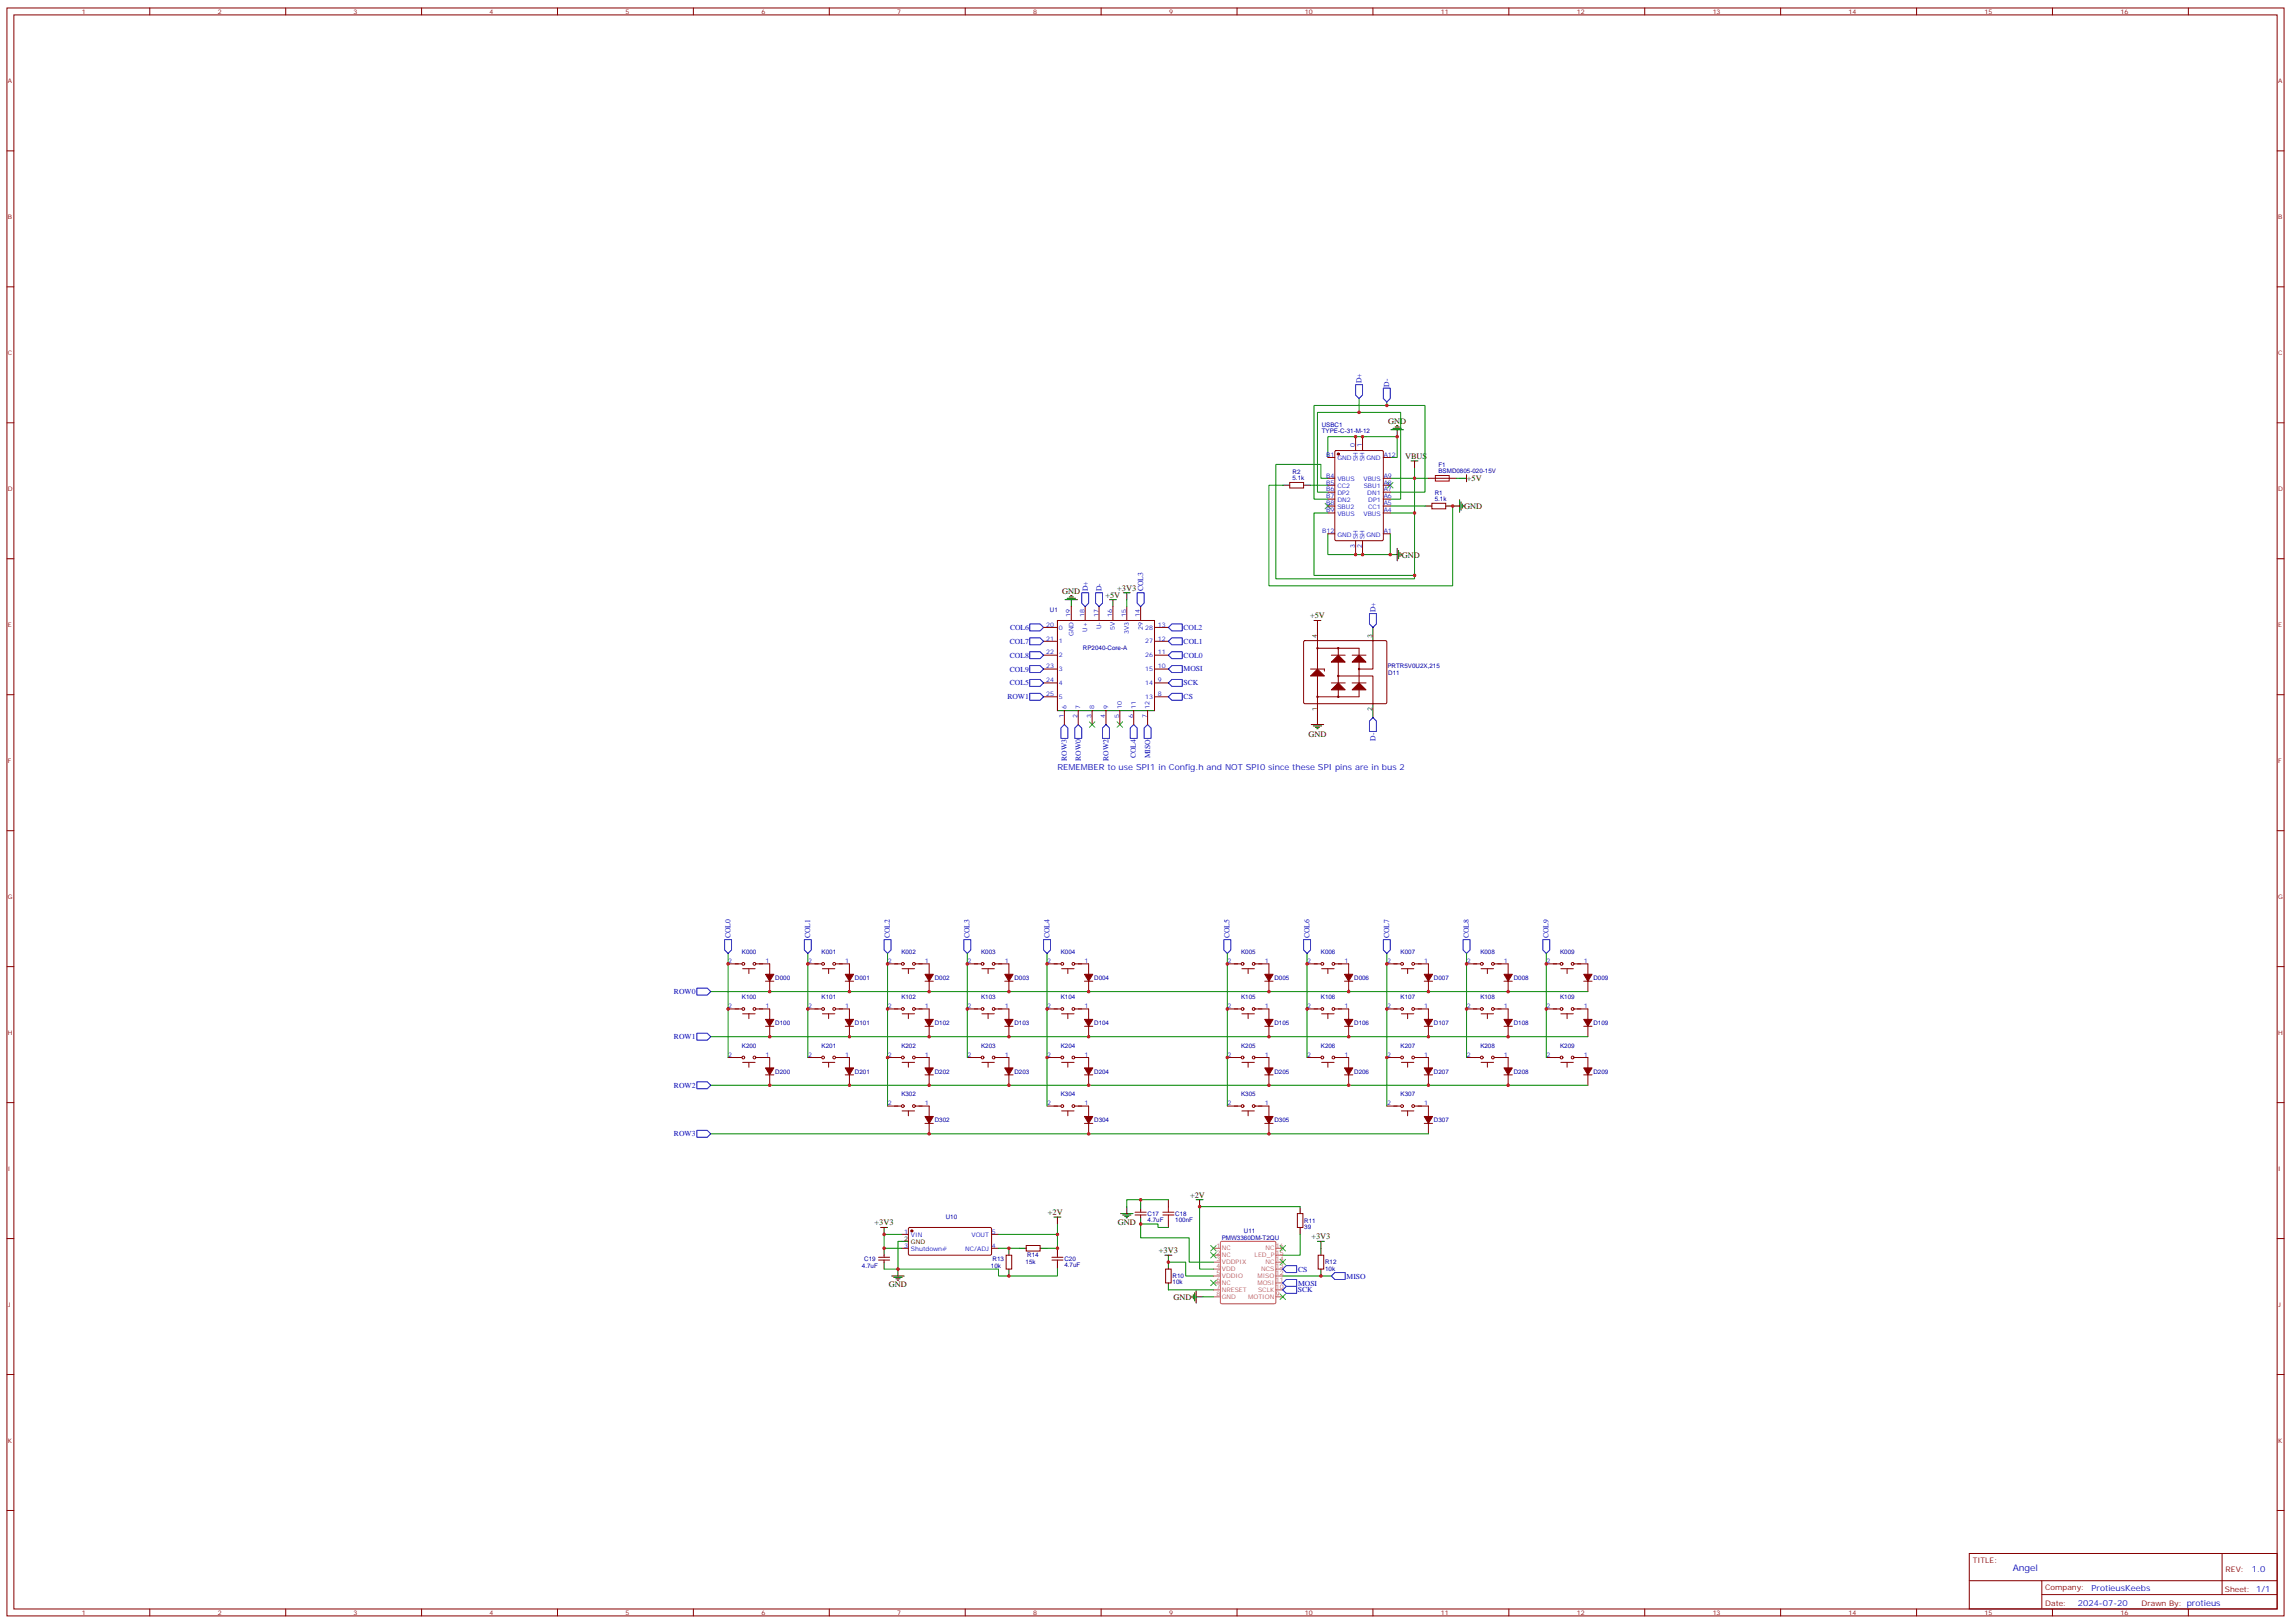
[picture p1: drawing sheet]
<svg xmlns="http://www.w3.org/2000/svg" width="1166mm" height="825mm" viewBox="0 0 1166 825" stroke-linecap="round" stroke-linejoin="round" font-family="sans-serif">
<defs><g id="words">
<text font-size="4.6" fill="#00f" x="1024" y="799">Angel</text>
<g font-size="4.2">
<text x="706" y="215">GND</text>
<text x="715" y="233">VBUS</text>
<text x="746" y="245">+5V</text>
<text x="745" y="259">GND</text>
<text x="713" y="284">GND</text>
<text x="540" y="302">GND</text>
<text x="562" y="304">+5V</text>
<text x="568" y="300">+3V3</text>
<text x="666" y="315">+5V</text>
<text x="666" y="375">GND</text>
<text x="605" y="609">+2V</text>
<text x="533" y="618">+2V</text>
<text x="445" y="623">+3V3</text>
<text x="569" y="623">GND</text>
<text x="667" y="630">+3V3</text>
<text x="590" y="637">+3V3</text>
<text x="452" y="655">GND</text>
<text x="597" y="661">GND</text>
</g>
<g font-size="4.2" fill="#00f">
<text x="538" y="391">REMEMBER to use SPI1 in Config.h and NOT SPI0 since these SPI pins are in bus 2</text>
<text x="1146" y="799">1.0</text>
<text x="1064" y="809">ProtieusKeebs</text>
<text x="1057" y="817">2024-07-20</text>
</g>
<g font-size="3.9" fill="#00f">
<text x="693" y="195" transform="rotate(-90 693 195)">D+</text>
<text x="707" y="197" transform="rotate(-90 707 197)">D-</text>
<text x="553" y="301" transform="rotate(-90 553 301)">D+</text>
<text x="560" y="301" transform="rotate(-90 560 301)">D-</text>
<text x="582" y="301" transform="rotate(-90 582 301)">COL3</text>
<text x="700" y="311" transform="rotate(-90 700 311)">D+</text>
<text x="514" y="320">COL6</text>
<text x="602" y="320">COL2</text>
<text x="514" y="327">COL7</text>
<text x="602" y="328">COL1</text>
<text x="514" y="335">COL8</text>
<text x="602" y="335">COL0</text>
<text x="514" y="342">COL9</text>
<text x="602" y="341">MOSI</text>
<text x="514" y="348">COL5</text>
<text x="602" y="348">SCK</text>
<text x="513" y="356">ROW1</text>
<text x="602" y="356">CS</text>
<text x="700" y="377" transform="rotate(-90 700 377)">D-</text>
<text x="543" y="387" transform="rotate(-90 543 387)">ROW3</text>
<text x="550" y="387" transform="rotate(-90 550 387)">ROW0</text>
<text x="564" y="387" transform="rotate(-90 564 387)">ROW2</text>
<text x="578" y="386" transform="rotate(-90 578 386)">COL4</text>
<text x="585" y="386" transform="rotate(-90 585 386)">MISO</text>
<text x="372" y="477" transform="rotate(-90 372 477)">COL0</text>
<text x="412" y="477" transform="rotate(-90 412 477)">COL1</text>
<text x="453" y="477" transform="rotate(-90 453 477)">COL2</text>
<text x="493" y="477" transform="rotate(-90 493 477)">COL3</text>
<text x="534" y="477" transform="rotate(-90 534 477)">COL4</text>
<text x="626" y="477" transform="rotate(-90 626 477)">COL5</text>
<text x="666" y="477" transform="rotate(-90 666 477)">COL6</text>
<text x="707" y="477" transform="rotate(-90 707 477)">COL7</text>
<text x="747" y="477" transform="rotate(-90 747 477)">COL8</text>
<text x="788" y="477" transform="rotate(-90 788 477)">COL9</text>
<text x="343" y="506">ROW0</text>
<text x="343" y="528">ROW1</text>
<text x="343" y="553">ROW2</text>
<text x="343" y="578">ROW3</text>
<text x="660" y="647">CS</text>
<text x="660" y="654">MOSI</text>
<text x="685" y="650">MISO</text>
<text x="660" y="657">SCK</text>
</g>
<g font-size="3.9" fill="#800">
<text x="1004" y="795">TITLE:</text>
<text x="1132" y="799">REV:</text>
<text x="1041" y="809">Company:</text>
<text x="1132" y="809">Sheet: 1/1</text>
<text x="1041" y="817">Date:</text>
<text x="1090" y="817">Drawn By: protieus</text>
</g>
<g font-size="3.2" fill="#800">
<text x="42" y="7">1</text>
<text x="111" y="7">2</text>
<text x="180" y="7">3</text>
<text x="249" y="7">4</text>
<text x="318" y="7">5</text>
<text x="387" y="7">6</text>
<text x="456" y="7">7</text>
<text x="526" y="7">8</text>
<text x="595" y="7">9</text>
<text x="664" y="7">10</text>
<text x="733" y="7">11</text>
<text x="802" y="7">12</text>
<text x="871" y="7">13</text>
<text x="941" y="7">14</text>
<text x="1010" y="7">15</text>
<text x="1079" y="7">16</text>
<text x="4" y="42">A</text>
<text x="1159" y="42">A</text>
<text x="4" y="111">B</text>
<text x="1159" y="111">B</text>
<text x="4" y="180">C</text>
<text x="1159" y="180">C</text>
<text x="4" y="250">D</text>
<text x="1159" y="250">D</text>
<text x="4" y="319">E</text>
<text x="1159" y="319">E</text>
<text x="4" y="388">F</text>
<text x="1159" y="388">F</text>
<text x="4" y="457">G</text>
<text x="1159" y="457">G</text>
<text x="4" y="526">H</text>
<text x="1159" y="526">H</text>
<text x="4" y="595">I</text>
<text x="1159" y="595">I</text>
<text x="4" y="664">J</text>
<text x="1159" y="664">J</text>
<text x="4" y="734">K</text>
<text x="1159" y="734">K</text>
<text x="42" y="821">1</text>
<text x="111" y="821">2</text>
<text x="180" y="821">3</text>
<text x="249" y="821">4</text>
<text x="318" y="821">5</text>
<text x="387" y="821">6</text>
<text x="456" y="821">7</text>
<text x="526" y="821">8</text>
<text x="595" y="821">9</text>
<text x="664" y="821">10</text>
<text x="733" y="821">11</text>
<text x="802" y="821">12</text>
<text x="871" y="821">13</text>
<text x="941" y="821">14</text>
<text x="1010" y="821">15</text>
<text x="1079" y="821">16</text>
</g>
<g font-size="3.2" fill="#000080">
<text x="672" y="220">TYPE-C-31-M-12</text>
<text x="672" y="217">USBC1</text>
<text x="732" y="238">F1</text>
<text x="658" y="244">5.1k</text>
<text x="658" y="241">R2</text>
<text x="732" y="241">BSMD0805-020-15V</text>
<text x="730" y="252">R1</text>
<text x="730" y="255">5.1k</text>
<text x="534" y="311">U1</text>
<text x="551" y="331">RP2040-Core-A</text>
<text x="706" y="340">PRTR5V0U2X,215</text>
<text x="706" y="343">D11</text>
<text x="377" y="485">K000</text>
<text x="418" y="485">K001</text>
<text x="459" y="485">K002</text>
<text x="499" y="485">K003</text>
<text x="540" y="485">K004</text>
<text x="631" y="485">K005</text>
<text x="672" y="485">K006</text>
<text x="713" y="485">K007</text>
<text x="753" y="485">K008</text>
<text x="794" y="485">K009</text>
<text x="394" y="498">D000</text>
<text x="435" y="498">D001</text>
<text x="476" y="498">D002</text>
<text x="516" y="498">D003</text>
<text x="557" y="498">D004</text>
<text x="648" y="498">D005</text>
<text x="689" y="498">D006</text>
<text x="730" y="498">D007</text>
<text x="770" y="498">D008</text>
<text x="811" y="498">D009</text>
<text x="377" y="508">K100</text>
<text x="418" y="508">K101</text>
<text x="459" y="508">K102</text>
<text x="499" y="508">K103</text>
<text x="540" y="508">K104</text>
<text x="631" y="508">K105</text>
<text x="672" y="508">K106</text>
<text x="713" y="508">K107</text>
<text x="753" y="508">K108</text>
<text x="794" y="508">K109</text>
<text x="394" y="521">D100</text>
<text x="435" y="521">D101</text>
<text x="476" y="521">D102</text>
<text x="516" y="521">D103</text>
<text x="557" y="521">D104</text>
<text x="648" y="521">D105</text>
<text x="689" y="521">D106</text>
<text x="730" y="521">D107</text>
<text x="770" y="521">D108</text>
<text x="811" y="521">D109</text>
<text x="377" y="533">K200</text>
<text x="418" y="533">K201</text>
<text x="459" y="533">K202</text>
<text x="499" y="533">K203</text>
<text x="540" y="533">K204</text>
<text x="631" y="533">K205</text>
<text x="672" y="533">K206</text>
<text x="713" y="533">K207</text>
<text x="753" y="533">K208</text>
<text x="794" y="533">K209</text>
<text x="394" y="546">D200</text>
<text x="435" y="546">D201</text>
<text x="476" y="546">D202</text>
<text x="516" y="546">D203</text>
<text x="557" y="546">D204</text>
<text x="648" y="546">D205</text>
<text x="689" y="546">D206</text>
<text x="730" y="546">D207</text>
<text x="770" y="546">D208</text>
<text x="811" y="546">D209</text>
<text x="459" y="558">K302</text>
<text x="540" y="558">K304</text>
<text x="631" y="558">K305</text>
<text x="713" y="558">K307</text>
<text x="476" y="571">D302</text>
<text x="557" y="571">D304</text>
<text x="648" y="571">D305</text>
<text x="730" y="571">D307</text>
<text x="481" y="620">U10</text>
<text x="584" y="621">4.7uF</text>
<text x="584" y="618">C17</text>
<text x="598" y="621">100nF</text>
<text x="598" y="618">C18</text>
<text x="664" y="622">R11</text>
<text x="633" y="627">U11</text>
<text x="664" y="625">39</text>
<text x="622" y="631">PMW3360DM-T2QU</text>
<text x="440" y="641">C19</text>
<text x="505" y="641">R13</text>
<text x="523" y="639">R14</text>
<text x="542" y="641">C20</text>
<text x="439" y="645">4.7uF</text>
<text x="504" y="645">10k</text>
<text x="522" y="643">15k</text>
<text x="542" y="644">4.7uF</text>
<text x="674" y="646">10k</text>
<text x="674" y="643">R12</text>
<text x="597" y="653">10k</text>
<text x="597" y="650">R10</text>
</g>
<g font-size="3.2" fill="#00f">
<text x="689" y="227" transform="rotate(-90 689 227)">0</text>
<text x="693" y="227" transform="rotate(-90 693 227)">1</text>
<text x="675" y="232">B1</text>
<text x="704" y="232">A12</text>
<text x="680" y="234">GND</text>
<text x="691" y="234" transform="rotate(-90 691 234)">SH</text>
<text x="694" y="234" transform="rotate(-90 694 234)">SH</text>
<text x="695" y="234">GND</text>
<text x="675" y="243">B4</text>
<text x="680" y="245">VBUS</text>
<text x="694" y="245">VBUS</text>
<text x="704" y="243">A9</text>
<text x="675" y="246">B5</text>
<text x="675" y="250">B6</text>
<text x="680" y="248">CC2</text>
<text x="680" y="252">DP2</text>
<text x="694" y="248">SBU1</text>
<text x="696" y="252">DN1</text>
<text x="704" y="250">A7</text>
<text x="704" y="246">A8</text>
<text x="675" y="253">B7</text>
<text x="675" y="257">B8</text>
<text x="680" y="255">DN2</text>
<text x="696" y="255">DP1</text>
<text x="704" y="257">A5</text>
<text x="704" y="253">A6</text>
<text x="675" y="261">B9</text>
<text x="680" y="259">SBU2</text>
<text x="680" y="262">VBUS</text>
<text x="694" y="262">VBUS</text>
<text x="696" y="259">CC1</text>
<text x="704" y="261">A4</text>
<text x="673" y="271">B12</text>
<text x="680" y="273">GND</text>
<text x="691" y="274" transform="rotate(-90 691 274)">SH</text>
<text x="694" y="274" transform="rotate(-90 694 274)">SH</text>
<text x="695" y="273">GND</text>
<text x="704" y="271">A1</text>
<text x="689" y="279" transform="rotate(-90 689 279)">3</text>
<text x="693" y="279" transform="rotate(-90 693 279)">2</text>
<text x="545" y="314" transform="rotate(-90 545 314)">19</text>
<text x="552" y="314" transform="rotate(-90 552 314)">18</text>
<text x="559" y="314" transform="rotate(-90 559 314)">17</text>
<text x="566" y="314" transform="rotate(-90 566 314)">16</text>
<text x="573" y="314" transform="rotate(-90 573 314)">15</text>
<text x="580" y="314" transform="rotate(-90 580 314)">14</text>
<text x="532" y="319">20</text>
<text x="539" y="320">0</text>
<text x="546" y="324" transform="rotate(-90 546 324)">GND</text>
<text x="553" y="321" transform="rotate(-90 553 321)">U+</text>
<text x="560" y="320" transform="rotate(-90 560 320)">U-</text>
<text x="567" y="320" transform="rotate(-90 567 320)">5V</text>
<text x="574" y="322" transform="rotate(-90 574 322)">3V3</text>
<text x="581" y="320" transform="rotate(-90 581 320)">29</text>
<text x="583" y="320">28</text>
<text x="589" y="319">13</text>
<text x="532" y="326">21</text>
<text x="539" y="327">1</text>
<text x="583" y="327">27</text>
<text x="589" y="326">12</text>
<text x="532" y="333">22</text>
<text x="539" y="334">2</text>
<text x="583" y="334">26</text>
<text x="589" y="333">11</text>
<text x="532" y="340">23</text>
<text x="539" y="341">3</text>
<text x="583" y="341">15</text>
<text x="589" y="340">10</text>
<text x="532" y="347">24</text>
<text x="589" y="347">9</text>
<text x="539" y="348">4</text>
<text x="583" y="348">14</text>
<text x="532" y="354">25</text>
<text x="539" y="355">5</text>
<text x="583" y="355">13</text>
<text x="589" y="354">8</text>
<text x="541" y="365" transform="rotate(-90 541 365)">1</text>
<text x="543" y="361" transform="rotate(-90 543 361)">6</text>
<text x="548" y="365" transform="rotate(-90 548 365)">2</text>
<text x="550" y="361" transform="rotate(-90 550 361)">7</text>
<text x="555" y="365" transform="rotate(-90 555 365)">3</text>
<text x="557" y="361" transform="rotate(-90 557 361)">8</text>
<text x="562" y="365" transform="rotate(-90 562 365)">4</text>
<text x="564" y="361" transform="rotate(-90 564 361)">9</text>
<text x="569" y="365" transform="rotate(-90 569 365)">5</text>
<text x="571" y="361" transform="rotate(-90 571 361)">10</text>
<text x="576" y="365" transform="rotate(-90 576 365)">6</text>
<text x="578" y="361" transform="rotate(-90 578 361)">11</text>
<text x="583" y="365" transform="rotate(-90 583 365)">7</text>
<text x="585" y="361" transform="rotate(-90 585 361)">12</text>
<text x="371" y="490">2</text>
<text x="389" y="490">1</text>
<text x="411" y="490">2</text>
<text x="430" y="490">1</text>
<text x="452" y="490">2</text>
<text x="471" y="490">1</text>
<text x="492" y="490">2</text>
<text x="511" y="490">1</text>
<text x="533" y="490">2</text>
<text x="552" y="490">1</text>
<text x="625" y="490">2</text>
<text x="643" y="490">1</text>
<text x="665" y="490">2</text>
<text x="684" y="490">1</text>
<text x="706" y="490">2</text>
<text x="725" y="490">1</text>
<text x="746" y="490">2</text>
<text x="765" y="490">1</text>
<text x="787" y="490">2</text>
<text x="806" y="490">1</text>
<text x="371" y="513">2</text>
<text x="389" y="513">1</text>
<text x="411" y="513">2</text>
<text x="430" y="513">1</text>
<text x="452" y="513">2</text>
<text x="471" y="513">1</text>
<text x="492" y="513">2</text>
<text x="511" y="513">1</text>
<text x="533" y="513">2</text>
<text x="552" y="513">1</text>
<text x="625" y="513">2</text>
<text x="643" y="513">1</text>
<text x="665" y="513">2</text>
<text x="684" y="513">1</text>
<text x="706" y="513">2</text>
<text x="725" y="513">1</text>
<text x="746" y="513">2</text>
<text x="765" y="513">1</text>
<text x="787" y="513">2</text>
<text x="806" y="513">1</text>
<text x="371" y="537">2</text>
<text x="389" y="537">1</text>
<text x="411" y="537">2</text>
<text x="430" y="537">1</text>
<text x="452" y="537">2</text>
<text x="471" y="537">1</text>
<text x="492" y="537">2</text>
<text x="511" y="537">1</text>
<text x="533" y="537">2</text>
<text x="552" y="537">1</text>
<text x="625" y="537">2</text>
<text x="643" y="537">1</text>
<text x="665" y="537">2</text>
<text x="684" y="537">1</text>
<text x="706" y="537">2</text>
<text x="725" y="537">1</text>
<text x="746" y="537">2</text>
<text x="765" y="537">1</text>
<text x="787" y="537">2</text>
<text x="806" y="537">1</text>
<text x="452" y="562">2</text>
<text x="471" y="562">1</text>
<text x="533" y="562">2</text>
<text x="552" y="562">1</text>
<text x="625" y="562">2</text>
<text x="643" y="562">1</text>
<text x="706" y="562">2</text>
<text x="725" y="562">1</text>
<text x="460" y="627">1</text>
<text x="463" y="629">VIN</text>
<text x="494" y="629">VOUT</text>
<text x="505" y="627">5</text>
<text x="460" y="634">3</text>
<text x="505" y="634">4</text>
<text x="463" y="636">Shutdown#</text>
<text x="491" y="636">NC/ADJ</text>
</g>
<g font-size="3.2">
<text x="670" y="324" transform="rotate(-90 670 324)">4</text>
<text x="698" y="324" transform="rotate(-90 698 324)">3</text>
<text x="670" y="362" transform="rotate(-90 670 362)">1</text>
<text x="698" y="362" transform="rotate(-90 698 362)">2</text>
<text x="460" y="631">2</text>
<text x="463" y="633">GND</text>
</g>
<g font-size="3.2" fill="#d54e53">
<text x="619" y="634">1</text>
<text x="622" y="636">NC</text>
<text x="644" y="636">NC</text>
<text x="649" y="634">16</text>
<text x="619" y="638">2</text>
<text x="619" y="642">3</text>
<text x="622" y="639">NC</text>
<text x="638" y="639">LED_P</text>
<text x="649" y="642">14</text>
<text x="649" y="638">15</text>
<text x="619" y="645">4</text>
<text x="622" y="643">VDDPIX</text>
<text x="622" y="646">VDD</text>
<text x="642" y="646">NCS</text>
<text x="644" y="643">NC</text>
<text x="649" y="645">13</text>
<text x="619" y="649">5</text>
<text x="619" y="652">6</text>
<text x="622" y="650">VDDIO</text>
<text x="622" y="654">NC</text>
<text x="640" y="654">MOSI</text>
<text x="640" y="650">MISO</text>
<text x="649" y="652">11</text>
<text x="649" y="649">12</text>
<text x="619" y="656">7</text>
<text x="619" y="659">8</text>
<text x="622" y="657">NRESET</text>
<text x="640" y="657">SCLK</text>
<text x="649" y="659">9</text>
<text x="649" y="656">10</text>
<text x="622" y="661">GND</text>
<text x="635" y="661">MOTION</text>
</g>
</g></defs>
<g fill="none" stroke="#870000" stroke-width=".51">
<path d="M4 4h1158v818h-1158zM7 8h1152v810h-1152zM76 4v4M145 4v4M214 4v4M284 4v4M353 4v4M422 4v4M491 4v4M560 4v4M629 4v4M698 4v4"/>
<path d="M768 4v4M837 4v4M906 4v4M975 4v4M1044 4v4M1113 4v4M4 77h3M1159 77h3M4 146h3M1159 146h3M4 215h3M1159 215h3"/>
<path d="M4 284h3M1159 284h3M4 353h3M1159 353h3M4 422h3M1159 422h3M4 492h3M1159 492h3M4 561h3M1159 561h3M4 630h3M1159 630h3"/>
<path d="M4 699h3M1159 699h3M4 768h3M1159 768h3M1002 790h157v28h-157zM1131 790v21M76 818v4M145 818v4M214 818v4M284 818v4M353 818v4M422 818v4"/>
<path d="M491 818v4M560 818v4M629 818v4M698 818v4M768 818v4M837 818v4M906 818v4M975 818v4M1002 804h156M1039 811h119M1039 804v14M1044 818v4"/>
<path d="M1113 818v4"/>
</g>
<path d="M554 367l3 3M557 367l-3 3M568 367l3 3M571 367l-3 3" fill="none" stroke="#3c3" stroke-width=".51"/>
<path d="M669 316h3M670 316v3M667 368h6M668 369h4M669 370h2M670 371h1M670 365v3" fill="none" stroke="#000" stroke-width=".51"/>
<path d="M697 312h3v5l-2 2-1-2zM698 365l2 2v5h-3v-5z" fill="none" stroke="#00f" stroke-width=".51"/>
<path d="M663 326h42v32h-42z" fill="#fff" stroke="#870000" stroke-width=".51"/>
<g fill="none" stroke="#000" stroke-width=".51">
<path d="M708 219h6M709 218h4M710 217h2M710 216h1M711 219v3M718 234h3M720 234v4M653 247h3M663 247h4M725 257h3M736 257h7M743 254v7"/>
<path d="M743 243h3M743 255v4M744 256v2M745 257v1M746 241v4M711 279v6M712 280v4M707 282h4M712 281v2M713 282h.1M538 316h49v45h-49zM542 305h6"/>
<path d="M543 304h4M544 304h2M545 303h.1M545 305v4M564 305h4M566 305v4M572 301h3M573 301v4M670 319v7M698 319v7M670 358v7M698 358v7"/>
<path d="M536 619h4M538 619v3M570 617h6M571 618h4M572 619h2M573 619h1M573 614v3M580 612v3M580 619v3M609 610h3M610 610v4M661 614v3"/>
<path d="M448 624h4M450 624v4M450 635v3M459 631h3M513 635v3M519 635h3M529 635h4M538 635v3M593 638h3M594 638v7M661 624v4M670 631h4"/>
<path d="M672 631v7M450 642v3M454 649h6M455 650h4M456 650h2M456 651h1M457 645v4M513 645v4M538 642v3M594 652v4M606 659v1M607 658v3"/>
<path d="M608 657v5M609 660h3M609 656v7M672 645v4"/>
</g>
<g fill="#870000" stroke="#870000" stroke-width=".51">
<path d="M667 344l3-4 4 4z"/>
<path d="M677 351l4-4 3 4z"/>
<path d="M677 337l4-4 3 4z"/>
<path d="M688 351l3-4 4 4z"/>
<path d="M691 333l4 4h-7z"/>
<path d="M389 495h5l-2 4z"/>
<path d="M430 495h4l-2 4z"/>
<path d="M471 495h4l-2 4z"/>
<path d="M511 495h4l-2 4z"/>
<path d="M389 518h5l-2 4z"/>
<path d="M430 518h4l-2 4z"/>
<path d="M389 543h5l-2 4z"/>
<path d="M471 568h4l-2 3z"/>
<path d="M430 543h4l-2 4z"/>
<path d="M471 543h4l-2 4z"/>
<path d="M471 518h4l-2 4z"/>
<path d="M511 543h4l-2 4z"/>
<path d="M511 518h4l-2 4z"/>
<path d="M552 518h4l-2 4z"/>
<path d="M552 495h4l-2 4z"/>
<path d="M552 543h4l-2 4z"/>
<path d="M552 568h4l-2 3z"/>
<path d="M643 495h5l-2 4z"/>
<path d="M643 518h5l-2 4z"/>
<path d="M643 543h5l-2 4z"/>
<path d="M643 568h5l-2 3z"/>
<path d="M684 543h4l-2 4z"/>
<path d="M684 518h4l-2 4z"/>
<path d="M684 495h4l-2 4z"/>
<path d="M725 495h4l-2 4z"/>
<path d="M725 518h4l-2 4z"/>
<path d="M725 543h4l-2 4z"/>
<path d="M725 568h4l-2 3z"/>
<path d="M765 543h4l-2 4z"/>
<path d="M765 518h4l-2 4z"/>
<path d="M765 495h4l-2 4z"/>
<path d="M806 495h4l-2 4z"/>
<path d="M806 518h4l-2 4z"/>
<path d="M806 543h4l-2 4z"/>
<circle cx="681" cy="231" r=".5"/>
<circle cx="464" cy="626" r=".5"/>
</g>
<g fill="none" stroke="#870000" stroke-width=".51">
<path d="M676 233h3M679 229h24l1 1v44l-1 1h-23h-1zM690 222v7M693 222v7M704 233h3M656 245h7v3h-7zM676 243h3M676 247h3M676 250h3M676 254h3M676 257h3M704 243h3"/>
<path d="M704 247h3M704 250h3M704 254h3M704 257h3M727 243h14M728 256h8v3h-8zM676 261h3M676 271h3M690 275v7M693 275v7M704 261h3M704 271h3"/>
<path d="M531 319h7M545 309v7M552 309v7M559 309v7M566 309v7M573 309v7M580 309v7M587 319h7M531 333h7M531 326h7M587 333h7M587 326h7"/>
<path d="M670 326v32M670 330h21v24h-21M677 333h7M681 330v24M688 333h7M698 326v14h-7M531 340h7M531 347h7M531 354h7M587 340h7M587 347h7M587 354h7"/>
<path d="M667 340h7v1M677 347h7M681 344h17v14M688 347h7M542 361v7M549 361v7M556 361v7M563 361v7M570 361v7M577 361v7M584 361v7M370 490h7"/>
<path d="M378 493h6M381 493v2M385 490h7v5M389 499h5M392 499v5M411 490h7M418 493h7M422 493v2M425 490h7v5M430 499h4M432 499v5M452 490h7"/>
<path d="M459 493h6M462 493v2M466 490h7v5M471 499h4M473 499v5M492 490h7M500 493h6M503 493v2M506 490h7v5M511 499h4M513 499v5M533 490h7"/>
<path d="M540 493h6M543 493v2M547 490h7v5M552 499h4M554 499v5M624 490h7M632 493h6M635 493v2M639 490h7v5M643 499h5M646 499v5M665 490h7"/>
<path d="M672 493h7M676 493v2M679 490h7v5M684 499h4M686 499v5M706 490h7M713 493h6M716 493v2M720 490h7v5M725 499h4M727 499v5M746 490h7"/>
<path d="M754 493h6M757 493v2M760 490h7v5M765 499h4M767 499v5M787 490h7M794 493h6M797 493v2M801 490h7v5M806 499h4M808 499v5M370 513h7"/>
<path d="M378 516h6M381 516v2M385 513h7v5M411 513h7M418 516h7M422 516v2M425 513h7v5M452 513h7M459 516h6M462 516v2M466 513h7v5M492 513h7"/>
<path d="M500 516h6M503 516v2M506 513h7v5M533 513h7M540 516h6M543 516v2M547 513h7v5M624 513h7M632 516h6M635 516v2M639 513h7v5M665 513h7"/>
<path d="M672 516h7M676 516v2M679 513h7v5M706 513h7M713 516h6M716 516v2M720 513h7v5M746 513h7M754 516h6M757 516v2M760 513h7v5M787 513h7"/>
<path d="M794 516h6M797 516v2M801 513h7v5M370 538h7M385 538h7v5M389 522h5M392 522v5M411 538h7M425 538h7v5M430 522h4M432 522v5M452 538h7"/>
<path d="M466 538h7v5M471 522h4M473 522v5M492 538h7M506 538h7v5M511 522h4M513 522v5M533 538h7M547 538h7v5M552 522h4M554 522v5M624 538h7"/>
<path d="M639 538h7v5M643 522h5M646 522v5M665 538h7M679 538h7v5M684 522h4M686 522v5M706 538h7M720 538h7v5M725 522h4M727 522v5M746 538h7"/>
<path d="M760 538h7v5M765 522h4M767 522v5M787 538h7M801 538h7v5M806 522h4M808 522v5M378 540h6M381 540v3M389 547h5M392 547v5M418 540h7"/>
<path d="M422 540v3M430 547h4M432 547v5M459 540h6M462 540v3M471 547h4M473 547v5M500 540h6M503 540v3M511 547h4M513 547v5M540 540h6"/>
<path d="M543 540v3M552 547h4M554 547v5M632 540h6M635 540v3M643 547h5M646 547v5M672 540h7M676 540v3M684 547h4M686 547v5M713 540h6"/>
<path d="M716 540v3M725 547h4M727 547v5M754 540h6M757 540v3M765 547h4M767 547v5M794 540h6M797 540v3M806 547h4M808 547v5M452 563h7"/>
<path d="M459 565h6M462 565v2M466 563h7v5M471 571h4M473 571v6M533 563h7M540 565h6M543 565v2M547 563h7v5M552 571h4M554 571v6M624 563h7"/>
<path d="M632 565h6M635 565v2M639 563h7v5M643 571h5M646 571v6M706 563h7M713 565h6M716 565v2M720 563h7v5M725 571h4M727 571v6M577 618h6"/>
<path d="M577 616h6M580 615v1M580 618v1M594 610v4M660 617h3v7h-3zM447 639h6M450 638v1M459 628h3M459 635h3M462 624h42v1v13h-41h-1zM504 628h4M504 635h4"/>
<path d="M512 638h3v7h-3zM522 633h7v3h-7zM535 639h6M538 638v1M594 621v3M671 638h2v7h-2zM447 641h6M450 641v1M535 641h6M538 641v1M593 645h3v7h-3z"/>
<circle cx="670" cy="330" r=".4"/>
<circle cx="681" cy="330" r=".4"/>
<circle cx="670" cy="354" r=".4"/>
<circle cx="681" cy="344" r=".4"/>
<circle cx="681" cy="354" r=".4"/>
<circle cx="691" cy="340" r=".4"/>
<circle cx="378" cy="490" r=".7"/>
<circle cx="384" cy="490" r=".7"/>
<circle cx="419" cy="490" r=".7"/>
<circle cx="424" cy="490" r=".7"/>
<circle cx="459" cy="490" r=".7"/>
<circle cx="465" cy="490" r=".7"/>
<circle cx="500" cy="490" r=".7"/>
<circle cx="506" cy="490" r=".7"/>
<circle cx="540" cy="490" r=".7"/>
<circle cx="546" cy="490" r=".7"/>
<circle cx="632" cy="490" r=".7"/>
<circle cx="638" cy="490" r=".7"/>
<circle cx="673" cy="490" r=".7"/>
<circle cx="678" cy="490" r=".7"/>
<circle cx="713" cy="490" r=".7"/>
<circle cx="719" cy="490" r=".7"/>
<circle cx="754" cy="490" r=".7"/>
<circle cx="760" cy="490" r=".7"/>
<circle cx="794" cy="490" r=".7"/>
<circle cx="800" cy="490" r=".7"/>
<circle cx="378" cy="513" r=".7"/>
<circle cx="384" cy="513" r=".7"/>
<circle cx="419" cy="513" r=".7"/>
<circle cx="424" cy="513" r=".7"/>
<circle cx="459" cy="513" r=".7"/>
<circle cx="465" cy="513" r=".7"/>
<circle cx="500" cy="513" r=".7"/>
<circle cx="506" cy="513" r=".7"/>
<circle cx="540" cy="513" r=".7"/>
<circle cx="546" cy="513" r=".7"/>
<circle cx="632" cy="513" r=".7"/>
<circle cx="638" cy="513" r=".7"/>
<circle cx="673" cy="513" r=".7"/>
<circle cx="678" cy="513" r=".7"/>
<circle cx="713" cy="513" r=".7"/>
<circle cx="719" cy="513" r=".7"/>
<circle cx="754" cy="513" r=".7"/>
<circle cx="760" cy="513" r=".7"/>
<circle cx="794" cy="513" r=".7"/>
<circle cx="800" cy="513" r=".7"/>
<circle cx="378" cy="538" r=".7"/>
<circle cx="384" cy="538" r=".7"/>
<circle cx="419" cy="538" r=".7"/>
<circle cx="424" cy="538" r=".7"/>
<circle cx="459" cy="538" r=".7"/>
<circle cx="465" cy="538" r=".7"/>
<circle cx="500" cy="538" r=".7"/>
<circle cx="506" cy="538" r=".7"/>
<circle cx="540" cy="538" r=".7"/>
<circle cx="546" cy="538" r=".7"/>
<circle cx="632" cy="538" r=".7"/>
<circle cx="638" cy="538" r=".7"/>
<circle cx="673" cy="538" r=".7"/>
<circle cx="678" cy="538" r=".7"/>
<circle cx="713" cy="538" r=".7"/>
<circle cx="719" cy="538" r=".7"/>
<circle cx="754" cy="538" r=".7"/>
<circle cx="760" cy="538" r=".7"/>
<circle cx="794" cy="538" r=".7"/>
<circle cx="800" cy="538" r=".7"/>
<circle cx="459" cy="563" r=".7"/>
<circle cx="465" cy="563" r=".7"/>
<circle cx="540" cy="563" r=".7"/>
<circle cx="546" cy="563" r=".7"/>
<circle cx="632" cy="563" r=".7"/>
<circle cx="638" cy="563" r=".7"/>
<circle cx="713" cy="563" r=".7"/>
<circle cx="719" cy="563" r=".7"/>
</g>
<g fill="none" stroke="#008700" stroke-width=".51">
<path d="M691 203v7M706 204v2M676 233v-11h35v11h-4M720 238v23h-13M653 247h-7v51h93v-41M667 247h9M676 243h-4v-7h-23v58h71v-1M676 250h-6v-40h43v44h-6M707 250h18v-44h-56v48h7M707 243h20M707 257h18M741 243h2"/>
<path d="M676 271v11h31v-11M676 261h-7v32h51v-32M573 305v4M370 485v53M411 485v53M452 485v78M492 485v53M533 485v78M624 485v78M665 485v53M706 485v78M746 485v53"/>
<path d="M787 485v53M362 504h446M362 527h446M362 552h446M362 577h365M580 610h-7v4M594 610h-14v2M661 614h-51v31h7M459 628h-9v7h9M459 631h-2v14h-7M508 635h11M508 628h30v7h-5"/>
<path d="M538 622v6M594 624h-5v-2h-9v8h25v12h12M661 628v10h-8M457 645h51v4h30v-4M594 642h9v7h14M594 656h23M612 660h5M653 649h24"/>
</g>
<g fill="none" stroke="#00f" stroke-width=".51">
<path d="M690 196h3v5l-2 2-1-2zM704 197h3v6l-1 1-2-1zM524 317h5l2 2-2 2h-5zM550 301h4v6l-2 2-2-2zM557 301h4v6l-2 2-2-2zM579 301h3v6l-2 2-1-2zM596 317h5v4h-5l-2-2zM524 338h5l2 2-2 2h-5zM524 331h5l2 2-2 2h-5zM524 324h5l2 2-2 2h-5zM596 331h5v4h-5l-2-2zM596 324h5v4h-5l-2-2z"/>
<path d="M596 338h5v4h-5l-2-2zM524 346h5l2 1-2 2h-5zM524 353h5l2 1-2 2h-5zM594 347l2-1h5v3h-5zM596 353h5v3h-5l-2-2zM542 368l1 2v6h-3v-6zM549 368l1 2v6h-3v-6zM563 368l1 2v6h-3v-6zM577 368l2 2v6h-4v-6zM584 368l2 2v6h-4v-6zM369 478h3v5l-2 2-1-2zM409 478h4v5l-2 2-2-2z"/>
<path d="M450 478h3v5l-1 2-2-2zM490 478h4v5l-2 2-2-2zM531 478h3v5l-1 2-2-2zM623 478h3v5l-2 2-1-2zM663 478h4v5l-2 2-2-2zM704 478h3v5l-1 2-2-2zM744 478h4v5l-2 2-2-2zM785 478h3v5l-1 2-2-2zM355 503h5l2 1-2 2h-5zM355 525h5l2 2-2 2h-5zM355 550h5l2 2-2 2h-5zM355 575h5l2 2-2 1h-5z"/>
<path d="M653 645l1-1h6v3h-6zM653 656l1-2h6v4h-6zM653 652l1-1h6v3h-6zM677 649l2-2h5v4h-5z"/>
</g>
<g fill="none" stroke="#3c3" stroke-width=".51">
<path d="M674 256l3 3M677 256l-3 3M706 245l3 3M709 245l-3 3M616 633l3 3M616 637l3 3M619 633l-3 3M619 637l-3 3M651 633l3 3M654 633l-3 3M616 651l3 3M619 651l-3 3"/>
<path d="M651 658l3 3M651 640l3 3M654 658l-3 3M654 640l-3 3"/>
</g>
<path d="M730 242h7v3h-7zM592 618h5M592 616h5M594 614v2M594 618v3" fill="none" stroke="#a10000" stroke-width=".51"/>
<g fill="none" stroke="#d64f54" stroke-width=".51">
<path d="M617 635h4M617 638h4M621 632h28v31h-28zM649 635h4M649 638h4M617 642h4M617 645h4M617 649h4M617 652h4M617 656h4M617 660h4M649 642h4"/>
<path d="M649 645h4M649 649h4M649 652h4M649 656h4M649 660h4"/>
</g>
<g fill="#c00">
<circle cx="739" cy="257" r=".9"/>
<circle cx="693" cy="282" r=".9"/>
<circle cx="707" cy="282" r=".9"/>
<circle cx="690" cy="282" r=".9"/>
<circle cx="720" cy="293" r=".9"/>
<circle cx="720" cy="261" r=".9"/>
<circle cx="690" cy="222" r=".9"/>
<circle cx="711" cy="222" r=".9"/>
<circle cx="693" cy="222" r=".9"/>
<circle cx="720" cy="243" r=".9"/>
<circle cx="706" cy="206" r=".9"/>
<circle cx="691" cy="210" r=".9"/>
<circle cx="672" cy="649" r=".9"/>
<circle cx="594" cy="642" r=".9"/>
<circle cx="610" cy="614" r=".9"/>
<circle cx="580" cy="622" r=".9"/>
<circle cx="580" cy="610" r=".9"/>
<circle cx="450" cy="635" r=".9"/>
<circle cx="450" cy="628" r=".9"/>
<circle cx="457" cy="645" r=".9"/>
<circle cx="513" cy="649" r=".9"/>
<circle cx="513" cy="635" r=".9"/>
<circle cx="538" cy="635" r=".9"/>
<circle cx="538" cy="628" r=".9"/>
<circle cx="370" cy="490" r=".9"/>
<circle cx="370" cy="513" r=".9"/>
<circle cx="411" cy="513" r=".9"/>
<circle cx="411" cy="490" r=".9"/>
<circle cx="452" cy="538" r=".9"/>
<circle cx="452" cy="513" r=".9"/>
<circle cx="452" cy="490" r=".9"/>
<circle cx="492" cy="513" r=".9"/>
<circle cx="492" cy="490" r=".9"/>
<circle cx="533" cy="538" r=".9"/>
<circle cx="533" cy="513" r=".9"/>
<circle cx="533" cy="490" r=".9"/>
<circle cx="624" cy="538" r=".9"/>
<circle cx="624" cy="513" r=".9"/>
<circle cx="624" cy="490" r=".9"/>
<circle cx="665" cy="513" r=".9"/>
<circle cx="665" cy="490" r=".9"/>
<circle cx="706" cy="538" r=".9"/>
<circle cx="706" cy="513" r=".9"/>
<circle cx="706" cy="490" r=".9"/>
<circle cx="746" cy="513" r=".9"/>
<circle cx="746" cy="490" r=".9"/>
<circle cx="787" cy="513" r=".9"/>
<circle cx="787" cy="490" r=".9"/>
<circle cx="392" cy="504" r=".9"/>
<circle cx="432" cy="504" r=".9"/>
<circle cx="473" cy="504" r=".9"/>
<circle cx="513" cy="504" r=".9"/>
<circle cx="554" cy="504" r=".9"/>
<circle cx="646" cy="504" r=".9"/>
<circle cx="686" cy="504" r=".9"/>
<circle cx="727" cy="504" r=".9"/>
<circle cx="767" cy="504" r=".9"/>
<circle cx="392" cy="527" r=".9"/>
<circle cx="432" cy="527" r=".9"/>
<circle cx="473" cy="527" r=".9"/>
<circle cx="513" cy="527" r=".9"/>
<circle cx="554" cy="527" r=".9"/>
<circle cx="646" cy="527" r=".9"/>
<circle cx="686" cy="527" r=".9"/>
<circle cx="727" cy="527" r=".9"/>
<circle cx="767" cy="527" r=".9"/>
<circle cx="392" cy="552" r=".9"/>
<circle cx="432" cy="552" r=".9"/>
<circle cx="473" cy="552" r=".9"/>
<circle cx="513" cy="552" r=".9"/>
<circle cx="554" cy="552" r=".9"/>
<circle cx="646" cy="552" r=".9"/>
<circle cx="686" cy="552" r=".9"/>
<circle cx="727" cy="552" r=".9"/>
<circle cx="767" cy="552" r=".9"/>
<circle cx="473" cy="577" r=".9"/>
<circle cx="554" cy="577" r=".9"/>
<circle cx="646" cy="577" r=".9"/>
</g>
<use href="#words"/>
</svg>
